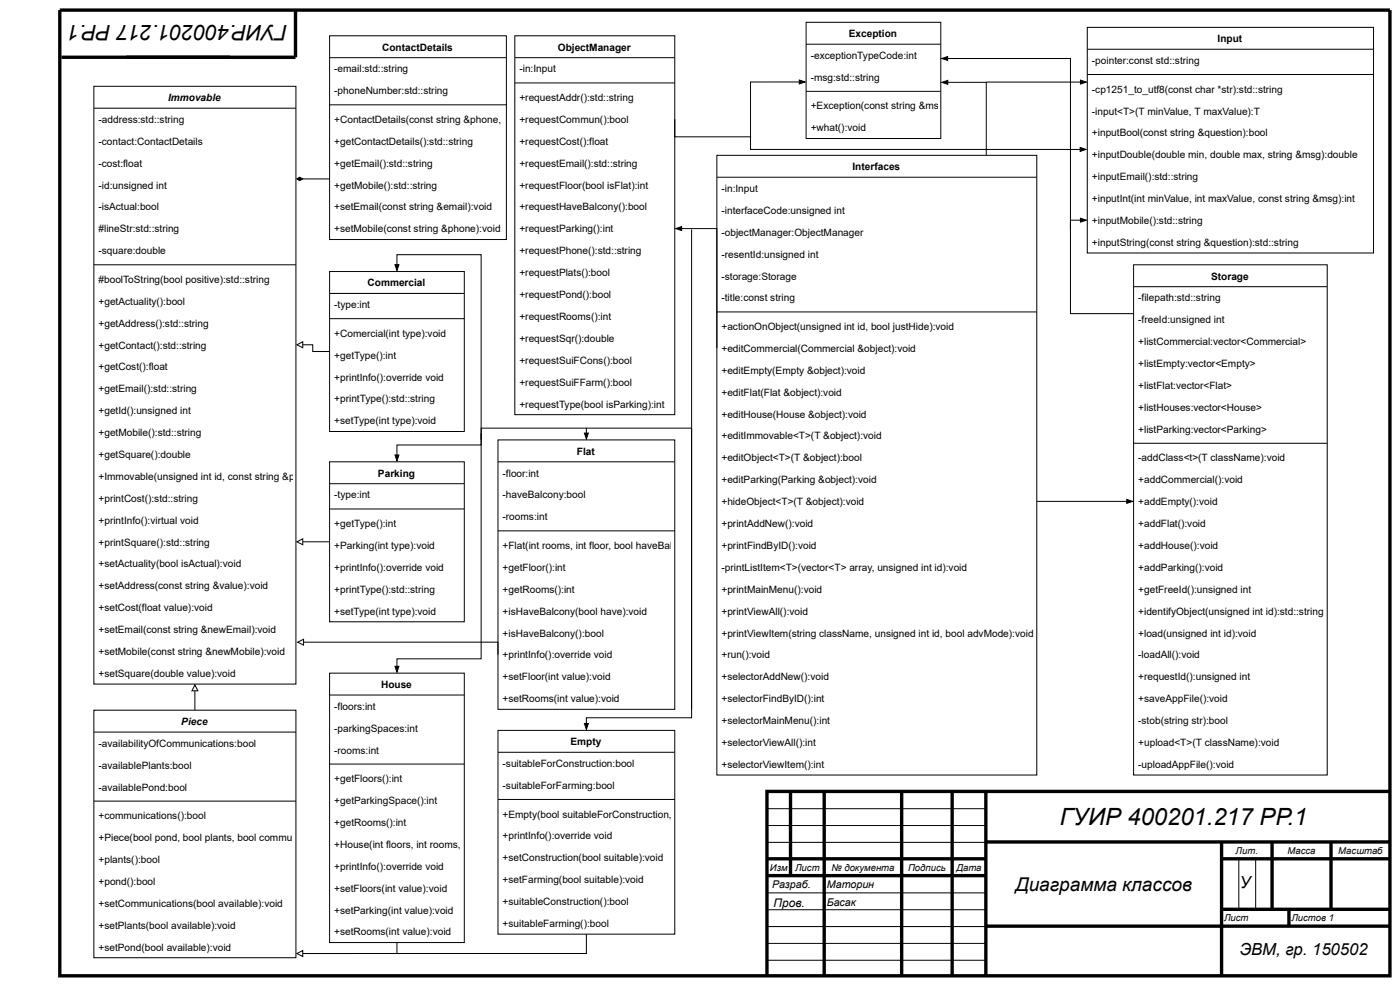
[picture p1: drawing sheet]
<svg xmlns="http://www.w3.org/2000/svg" width="422mm" height="298mm" viewBox="0 0 422 298" stroke-linecap="round" stroke-linejoin="round" font-family="sans-serif">
<defs><g id="words">
<text font-size="7.2" x="319.2" y="248.4">ГУИР 400201.217 РР.1</text>
<text font-size="6.4" x="86.5" y="7.6" transform="rotate(180 86.5 7.6)">ГУИР.400201.217 РР.1</text>
<text font-size="5.7" x="305.7" y="268.2">Диаграмма классов</text>
<g font-size="5">
<text x="373.3" y="267.4">У</text>
<text x="373.3" y="287.5">ЭВМ, гр. 150502</text>
</g>
<text font-size="3.6" x="232.9" y="273">Пров.</text>
<g font-size="3.2">
<text x="232.5" y="267.4">Разраб.</text>
<text x="248.9" y="267.4">Маторин</text>
<text x="248.9" y="272.8">Басак</text>
</g>
<g font-size="3">
<text x="255.6" y="11.2">Exception</text>
<text x="115.1" y="15.2">ContactDetails</text>
<text x="168" y="15.2">ObjectManager</text>
<text x="244.1" y="17.7">-exceptionTypeCode:int</text>
<text x="366.6" y="12.7">Input</text>
<text x="100.6" y="21.8">-email:std::string</text>
<text x="156.4" y="21.8">-in:Input</text>
<text x="328.8" y="19.3">-pointer:const std::string</text>
<text x="100.6" y="28.4">-phoneNumber:std::string</text>
<text x="244.1" y="24.3">-msg:std::string</text>
<text x="328.8" y="27.9">-cp1251_to_utf8(const char *str):std::string</text>
<text x="50.6" y="30.4">Immovable</text>
<text x="156.4" y="30.4">+requestAddr():std::string</text>
<text x="244.1" y="33">+Exception(const string &amp;ms</text>
<text x="328.8" y="34.5">-input&lt;T&gt;(T minValue, T maxValue):T</text>
<text x="29.7" y="37">-address:std::string</text>
<text x="100.6" y="37">+ContactDetails(const string &amp;phone,</text>
<text x="156.4" y="37">+requestCommun():bool</text>
<text x="244.1" y="39.5">+what():void</text>
<text x="328.8" y="41.1">+inputBool(const string &amp;question):bool</text>
<text x="29.7" y="43.6">-contact:ContactDetails</text>
<text x="100.6" y="43.6">+getContactDetails():std::string</text>
<text x="156.4" y="43.6">+requestCost():float</text>
<text x="328.8" y="47.7">+inputDouble(double min, double max, string &amp;msg):double</text>
<text x="29.7" y="50.2">-cost:float</text>
<text x="100.6" y="50.2">+getEmail():std::string</text>
<text x="156.4" y="50.2">+requestEmail():std::string</text>
<text x="256.7" y="51.2">Interfaces</text>
<text x="29.7" y="56.8">-id:unsigned int</text>
<text x="100.6" y="56.8">+getMobile():std::string</text>
<text x="156.4" y="56.8">+requestFloor(bool isFlat):int</text>
<text x="217.2" y="57.8">-in:Input</text>
<text x="328.8" y="54.2">+inputEmail():std::string</text>
<text x="29.7" y="63.4">-isActual:bool</text>
<text x="100.6" y="63.4">+setEmail(const string &amp;email):void</text>
<text x="156.4" y="63.4">+requestHaveBalcony():bool</text>
<text x="217.2" y="64.4">-interfaceCode:unsigned int</text>
<text x="328.8" y="60.8">+inputInt(int minValue, int maxValue, const string &amp;msg):int</text>
<text x="29.7" y="70">#lineStr:std::string</text>
<text x="100.6" y="70">+setMobile(const string &amp;phone):void</text>
<text x="156.4" y="70">+requestParking():int</text>
<text x="217.2" y="71">-objectManager:ObjectManager</text>
<text x="328.8" y="67.4">+inputMobile():std::string</text>
<text x="29.7" y="76.6">-square:double</text>
<text x="156.4" y="76.6">+requestPhone():std::string</text>
<text x="217.2" y="77.6">-resentId:unsigned int</text>
<text x="328.8" y="74">+inputString(const string &amp;question):std::string</text>
<text x="156.4" y="83.1">+requestPlats():bool</text>
<text x="29.7" y="85.2">#boolToString(bool positive):std::string</text>
<text x="110.7" y="86.2">Commercial</text>
<text x="156.4" y="89.7">+requestPond():bool</text>
<text x="217.2" y="84.2">-storage:Storage</text>
<text x="364.7" y="84.2">Storage</text>
<text x="29.7" y="91.8">+getActuality():bool</text>
<text x="100.6" y="92.8">-type:int</text>
<text x="217.2" y="90.8">-title:const string</text>
<text x="342.7" y="90.8">-filepath:std::string</text>
<text x="29.7" y="98.4">+getAddress():std::string</text>
<text x="100.6" y="101.4">+Comercial(int type):void</text>
<text x="156.4" y="96.3">+requestRooms():int</text>
<text x="217.2" y="99.4">+actionOnObject(unsigned int id, bool justHide):void</text>
<text x="342.7" y="97.3">-freeId:unsigned int</text>
<text x="29.7" y="104.9">+getContact():std::string</text>
<text x="100.6" y="108">+getType():int</text>
<text x="156.4" y="102.9">+requestSqr():double</text>
<text x="217.2" y="106">+editCommercial(Commercial &amp;object):void</text>
<text x="342.7" y="103.9">+listCommercial:vector&lt;Commercial&gt;</text>
<text x="29.7" y="111.5">+getCost():float</text>
<text x="156.4" y="109.5">+requestSuiFCons():bool</text>
<text x="217.2" y="112.6">+editEmpty(Empty &amp;object):void</text>
<text x="342.7" y="110.5">+listEmpty:vector&lt;Empty&gt;</text>
<text x="29.7" y="118.1">+getEmail():std::string</text>
<text x="100.6" y="114.6">+printInfo():override void</text>
<text x="156.4" y="116.1">+requestSuiFFarm():bool</text>
<text x="217.2" y="119.1">+editFlat(Flat &amp;object):void</text>
<text x="342.7" y="117.1">+listFlat:vector&lt;Flat&gt;</text>
<text x="29.7" y="124.7">+getId():unsigned int</text>
<text x="100.6" y="121.2">+printType():std::string</text>
<text x="156.4" y="122.7">+requestType(bool isParking):int</text>
<text x="217.2" y="125.7">+editHouse(House &amp;object):void</text>
<text x="342.7" y="123.7">+listHouses:vector&lt;House&gt;</text>
<text x="29.7" y="131.3">+getMobile():std::string</text>
<text x="100.6" y="127.8">+setType(int type):void</text>
<text x="342.7" y="130.3">+listParking:vector&lt;Parking&gt;</text>
<text x="29.7" y="137.9">+getSquare():double</text>
<text x="173.7" y="136.9">Flat</text>
<text x="217.2" y="132.3">+editImmovable&lt;T&gt;(T &amp;object):void</text>
<text x="113.8" y="143.5">Parking</text>
<text x="151.3" y="143.5">-floor:int</text>
<text x="217.2" y="138.9">+editObject&lt;T&gt;(T &amp;object):bool</text>
<text x="342.7" y="138.9">-addClass&lt;t&gt;(T className):void</text>
<text x="29.7" y="144.5">+Immovable(unsigned int id, const string &amp;p</text>
<text x="217.2" y="145.5">+editParking(Parking &amp;object):void</text>
<text x="342.7" y="145.5">+addCommercial():void</text>
<text x="29.7" y="151.1">+printCost():std::string</text>
<text x="100.6" y="150.1">-type:int</text>
<text x="151.3" y="150.1">-haveBalcony:bool</text>
<text x="217.2" y="152.1">+hideObject&lt;T&gt;(T &amp;object):void</text>
<text x="342.7" y="152.1">+addEmpty():void</text>
<text x="29.7" y="157.7">+printInfo():virtual void</text>
<text x="100.6" y="158.7">+getType():int</text>
<text x="151.3" y="156.7">-rooms:int</text>
<text x="217.2" y="158.7">+printAddNew():void</text>
<text x="342.7" y="158.7">+addFlat():void</text>
<text x="29.7" y="164.3">+printSquare():std::string</text>
<text x="100.6" y="165.3">+Parking(int type):void</text>
<text x="151.3" y="165.3">+Flat(int rooms, int floor, bool haveBal</text>
<text x="217.2" y="165.3">+printFindByID():void</text>
<text x="342.7" y="165.3">+addHouse():void</text>
<text x="29.7" y="170.9">+setActuality(bool isActual):void</text>
<text x="100.6" y="171.9">+printInfo():override void</text>
<text x="151.3" y="171.9">+getFloor():int</text>
<text x="217.2" y="171.9">-printListItem&lt;T&gt;(vector&lt;T&gt; array, unsigned int id):void</text>
<text x="342.7" y="171.9">+addParking():void</text>
<text x="29.7" y="177.4">+setAddress(const string &amp;value):void</text>
<text x="100.6" y="178.5">+printType():std::string</text>
<text x="151.3" y="178.5">+getRooms():int</text>
<text x="217.2" y="178.5">+printMainMenu():void</text>
<text x="342.7" y="178.5">+getFreeId():unsigned int</text>
<text x="29.7" y="184">+setCost(float value):void</text>
<text x="100.6" y="185.1">+setType(int type):void</text>
<text x="151.3" y="185.1">+isHaveBalcony(bool have):void</text>
<text x="217.2" y="185.1">+printViewAll():void</text>
<text x="342.7" y="185.1">+identifyObject(unsigned int id):std::string</text>
<text x="29.7" y="190.6">+setEmail(const string &amp;newEmail):void</text>
<text x="151.3" y="191.6">+isHaveBalcony():bool</text>
<text x="217.2" y="191.6">+printViewItem(string className, unsigned int id, bool advMode):void</text>
<text x="342.7" y="191.6">+load(unsigned int id):void</text>
<text x="29.7" y="197.2">+setMobile(const string &amp;newMobile):void</text>
<text x="29.7" y="203.8">+setSquare(double value):void</text>
<text x="151.3" y="198.2">+printInfo():override void</text>
<text x="217.2" y="198.2">+run():void</text>
<text x="342.7" y="198.2">-loadAll():void</text>
<text x="114.7" y="207.1">House</text>
<text x="151.3" y="204.8">+setFloor(int value):void</text>
<text x="217.2" y="204.8">+selectorAddNew():void</text>
<text x="342.7" y="204.8">+requestId():unsigned int</text>
<text x="100.6" y="213.7">-floors:int</text>
<text x="151.3" y="211.4">+setRooms(int value):void</text>
<text x="217.2" y="211.4">+selectorFindByID():int</text>
<text x="342.7" y="211.4">+saveAppFile():void</text>
<text x="54.6" y="218.3">Piece</text>
<text x="100.6" y="220.3">-parkingSpaces:int</text>
<text x="217.2" y="218">+selectorMainMenu():int</text>
<text x="342.7" y="218">-stob(string str):bool</text>
<text x="29.7" y="224.9">-availabilityOfCommunications:bool</text>
<text x="100.6" y="226.9">-rooms:int</text>
<text x="171.8" y="224.3">Empty</text>
<text x="217.2" y="224.6">+selectorViewAll():int</text>
<text x="342.7" y="224.6">+upload&lt;T&gt;(T className):void</text>
<text x="29.7" y="231.4">-availablePlants:bool</text>
<text x="151.3" y="230.9">-suitableForConstruction:bool</text>
<text x="217.2" y="231.2">+selectorViewItem():int</text>
<text x="342.7" y="231.2">-uploadAppFile():void</text>
<text x="29.7" y="238">-availablePond:bool</text>
<text x="100.6" y="235.5">+getFloors():int</text>
<text x="151.3" y="237.5">-suitableForFarming:bool</text>
<text x="100.6" y="242.1">+getParkingSpace():int</text>
<text x="29.7" y="246.7">+communications():bool</text>
<text x="100.6" y="248.7">+getRooms():int</text>
<text x="151.3" y="246.1">+Empty(bool suitableForConstruction,</text>
<text x="29.7" y="253.2">+Piece(bool pond, bool plants, bool commu</text>
<text x="100.6" y="255.3">+House(int floors, int rooms,</text>
<text x="151.3" y="252.7">+printInfo():override void</text>
<text x="29.7" y="259.8">+plants():bool</text>
<text x="100.6" y="261.9">+printInfo():override void</text>
<text x="151.3" y="259.3">+setConstruction(bool suitable):void</text>
<text x="29.7" y="266.4">+pond():bool</text>
<text x="100.6" y="268.5">+setFloors(int value):void</text>
<text x="151.3" y="265.9">+setFarming(bool suitable):void</text>
<text x="29.7" y="273">+setCommunications(bool available):void</text>
<text x="100.6" y="275">+setParking(int value):void</text>
<text x="151.3" y="272.5">+suitableConstruction():bool</text>
<text x="29.7" y="279.6">+setPlants(bool available):void</text>
<text x="100.6" y="281.6">+setRooms(int value):void</text>
<text x="151.3" y="279.1">+suitableFarming():bool</text>
<text x="29.7" y="286.2">+setPond(bool available):void</text>
</g>
<g font-size="2.9">
<text x="372.1" y="257">Лит.</text>
<text x="387.7" y="257">Масса</text>
<text x="403" y="257">Масштаб</text>
<text x="231.8" y="262.1">Изм</text>
<text x="239.4" y="262.1">Лист</text>
<text x="250.4" y="262.1">№ документа</text>
<text x="273.4" y="262.1">Подпись</text>
<text x="288" y="262.1">Дата</text>
<text x="368.6" y="277.3">Лист</text>
<text x="388.9" y="277.3">Листов 1</text>
</g>
</g></defs>
<g fill="none" stroke="#000" stroke-width="1" stroke-linecap="butt">
<path d="M18 3h400.5v290.8h-400.5zM89 3.3v13.9h-70.5M238 238.3v25.3M248.2 238.3v55.8M271.5 238.3v55.8M286.7 238.3v55.8M296.8 238.3v55.8M418.5 238.3h-187.6v55.8M230.9 258.6h65.9M296.8 253.5h121.5M367.8 253.5v40.6M367.8 258.6h50.5"/>
<path d="M383 253.5v20.3M400.8 253.5v20.3M230.9 263.6h65.9M296.8 278.8h121.5M367.8 273.8h50.5M388.1 273.8v5"/>
</g>
<g fill="none" stroke="#000" stroke-width=".3">
<path d="M69.3 17.6h19.6h-19.6M89.6 193.4l1.8-.9v1.7zM91.4 193.4l58.5-.1v3.8M231.1 243.5h65.9M231.1 248.6h65.9M231.1 253.6h65.9M373 258.7v15.2M378.1 258.7v15.2M231.1 268.8h65.9M231.1 273.9h65.9M231.1 279h65.9M231.1 284h65.9"/>
<path d="M231.1 289.1h65.9"/>
</g>
<path d="M149.9 132.5h53.3v6.5h-53.3z" fill="#fff"/>
<path d="M149.9 139v-6.5h53.3v6.5M149.9 139v74.6h53.3v-74.6M149.9 139h53.3M149.9 159.8h53.3" fill="none" stroke="#000" stroke-width=".3"/>
<path d="M28.3 26h60.8v6.6h-60.8z" fill="#fff"/>
<path d="M28.3 32.6v-6.6h60.8v6.6M28.3 32.6v173.4h60.8v-173.4M28.3 32.6h60.8M89.4 53.9l.8-.6 .9 .6-.9 .5zM91.1 53.9h8.1M28.3 79.7h60.8" fill="none" stroke="#000" stroke-width=".3"/>
<path d="M89.4 53.9l.8-.6 .9 .6-.9 .5z" fill="#000"/>
<path d="M99.2 10.8h53.3v6.6h-53.3z" fill="#fff"/>
<path d="M99.2 17.4v-6.6h53.3v6.6M99.2 17.4v54.7h53.3v-54.7M99.2 17.4h53.3M99.2 31.6h53.3" fill="none" stroke="#000" stroke-width=".3"/>
<path d="M28.3 213.8h60.8v6.6h-60.8z" fill="#fff"/>
<path d="M28.3 220.4v-6.6h60.8v6.6M28.3 220.4v68h60.8v-68M28.3 220.4h60.8M28.3 241.2h60.8M176.6 281.3v5.8h-57.1" fill="none" stroke="#000" stroke-width=".3"/>
<path d="M149.9 219.9h53.3v6.6h-53.3z" fill="#fff"/>
<path d="M118.9 137h1.2l-.6 1.8zM176.6 128.9h-31.7v5.1h-25.4v3M149.9 226.5v-6.6h53.3v6.6M149.9 226.5v54.8h53.3v-54.8M149.9 226.5h53.3M149.9 240.7h53.3M89.4 287.1l1.8-.9v1.8zM119.5 283.8v3.3h-28.3" fill="none" stroke="#000" stroke-width=".3"/>
<path d="M118.9 137h1.2l-.6 1.8z" fill="#000"/>
<path d="M99.2 202.7h40.6v6.6h-40.6z" fill="#fff"/>
<path d="M89.4 163.1l1.8-.9v1.8zM91.2 163.1h8M58.7 206.2l.9 1.8h-1.8zM58.7 208v5.8M99.2 209.3v-6.6h40.6v6.6M99.2 209.3v74.5h40.6v-74.5M99.2 209.3h40.6M99.2 230.1h40.6" fill="none" stroke="#000" stroke-width=".3"/>
<path d="M99.2 139h40.6v6.6h-40.6z" fill="#fff"/>
<path d="M89.4 103.8l1.8-.9v1.8zM91.2 103.8h3v2h5M99.2 145.6v-6.6h40.6v6.6M99.2 145.6v41.6h40.6v-41.6M99.2 145.6h40.6M99.2 153.2h40.6" fill="none" stroke="#000" stroke-width=".3"/>
<path d="M99.2 81.8h40.6v6.5h-40.6z" fill="#fff"/>
<path d="M283.6 24.8l1.8-.6v1.2zM285.4 24.8h11.6v22M99.2 88.3v-6.5h40.6v6.5M99.2 88.3v41.6h40.6v-41.6M99.2 88.3h40.6M99.2 95.9h40.6" fill="none" stroke="#000" stroke-width=".3"/>
<path d="M283.6 24.8l1.8-.6v1.2z" fill="#000"/>
<path d="M215.9 46.8h96.3v6.6h-96.3z" fill="#fff"/>
<path d="M240.7 24.1l1.7 .6-1.7 .6zM240.7 24.7h-14.7v16.5h-22.8v-5.3M215.9 53.4v-6.6h96.3v6.6M215.9 53.4v179.9h96.3v-179.9M215.9 53.4h96.3M215.9 93.9h96.3" fill="none" stroke="#000" stroke-width=".3"/>
<path d="M240.7 24.1l1.7 .6-1.7 .6z" fill="#000"/>
<path d="M155 10.8h48.2v6.6h-48.2z" fill="#fff"/>
<g fill="none" stroke="#000" stroke-width=".3">
<path d="M155 17.4v-6.6h48.2v6.6M155 17.4v107.4h48.2v-107.4M155 17.4h48.2M155 25h48.2M226 41.2v3.8h99.2M325.2 44.4l1.8 .6-1.8 .6zM118.9 79.7h1.2l-.6 1.8zM119.5 79.7v-3h25.4v55.8M203.5 68.8l1.7-.6v1.2zM205.2 68.8h10.7v36M208.2 69.1v147h-31.6v1.8M144.9 130.4v68h-25.4v2.2"/>
<path d="M176 130.4h1.2l-.6 1.8zM176.6 130.4v-1.5h31.6v84.7M118.9 200.6h1.2l-.6 1.8zM176 217.9h1.2l-.6 1.7z"/>
</g>
<path d="M325.2 44.4l1.8 .6-1.8 .6zM203.5 68.8l1.7-.6v1.2zM118.9 79.7h1.2l-.6 1.8zM176 130.4h1.2l-.6 1.8zM118.9 200.6h1.2l-.6 1.8zM176 217.9h1.2l-.6 1.7z" fill="#000"/>
<path d="M242.7 6.7h40.6v6.6h-40.6z" fill="#fff"/>
<path d="M242.7 13.3v-6.6h40.6v6.6M242.7 13.3v28.4h40.6v-28.4M242.7 13.3h40.6M242.7 27.5h40.6" fill="none" stroke="#000" stroke-width=".3"/>
<path d="M327.4 8.2h86.2v6.6h-86.2z" fill="#fff"/>
<path d="M327.4 14.8v-6.6h86.2v6.6M327.4 14.8v61.4h86.2v-61.4M327.4 14.8h86.2M327.4 22.4h86.2M325.3 65.7l1.8 .6-1.8 .6zM325.3 66.3h-3v28.1h19" fill="none" stroke="#000" stroke-width=".3"/>
<path d="M325.3 65.7l1.8 .6-1.8 .6z" fill="#000"/>
<path d="M341.3 79.7h58.3v6.6h-58.3z" fill="#fff"/>
<path d="M283.6 17.6l1.7-.6v1.2zM285.3 17.6h37v51.5M297 24.7h28.3M325.3 24.1l1.8 .6-1.8 .6zM341.3 86.3v-6.6h58.3v6.6M341.3 86.3v147h58.3v-147M341.3 86.3h58.3M341.3 133.5h58.3M312.2 151h27.1M339.3 150.4l1.8 .6-1.8 .5z" fill="none" stroke="#000" stroke-width=".3"/>
<path d="M283.6 17.6l1.7-.6v1.2zM325.3 24.1l1.8 .6-1.8 .6zM339.3 150.4l1.8 .6-1.8 .5z" fill="#000"/>
<path d="M.4 .3h420.8v296.5h-420.8z" fill="none" stroke="#fff" stroke-width=".3"/>
<use href="#words"/>
</svg>
